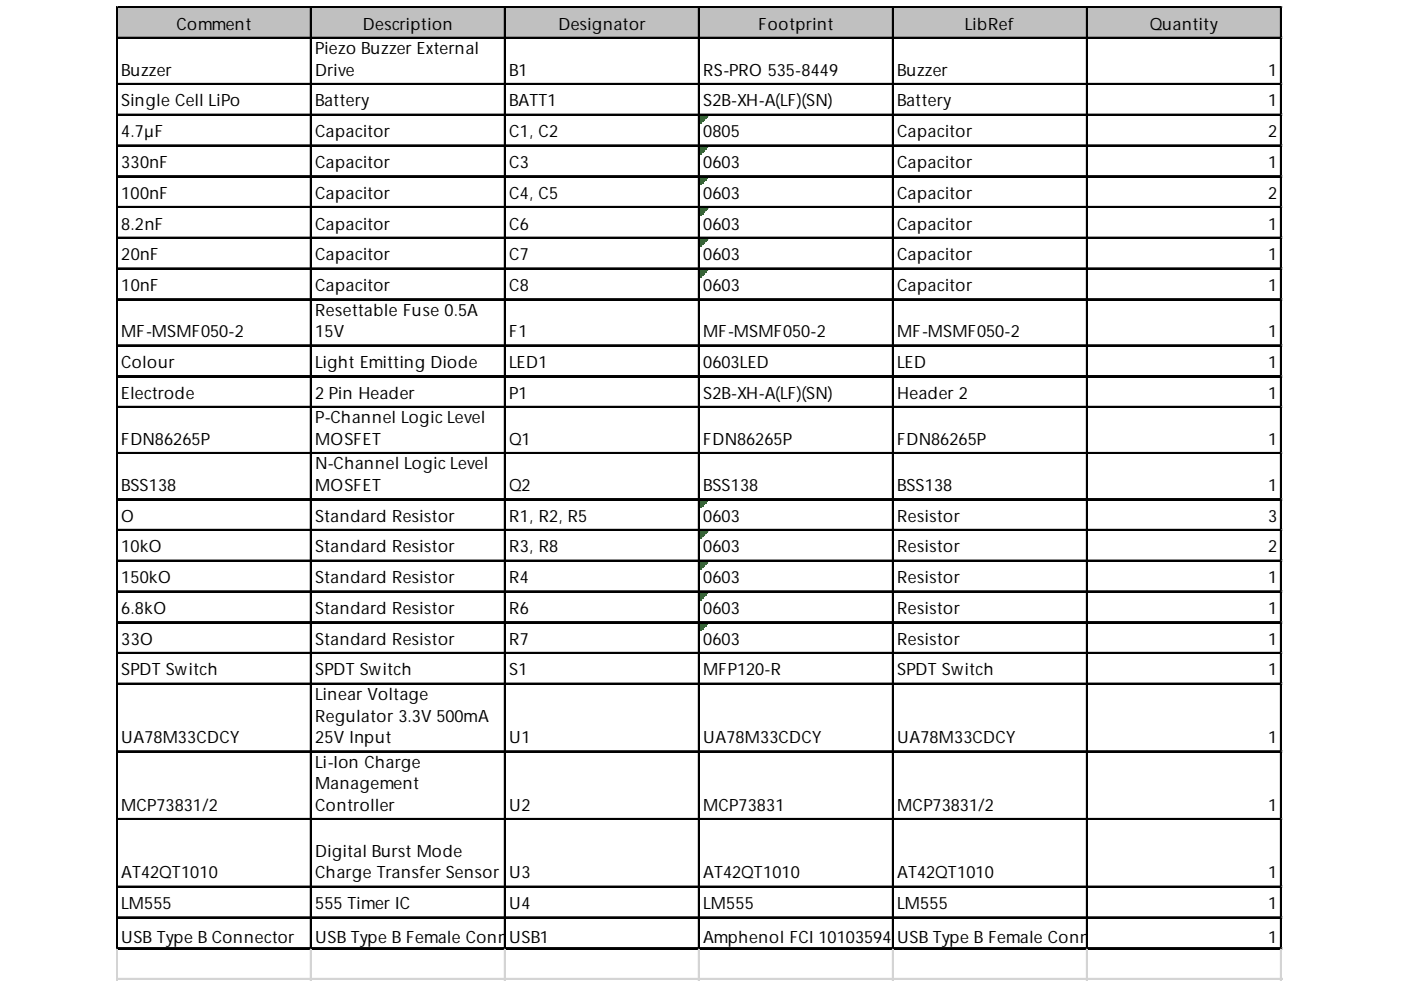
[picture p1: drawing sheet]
<svg xmlns="http://www.w3.org/2000/svg" width="297mm" height="210mm" viewBox="0 0 297 210" stroke-linecap="round" stroke-linejoin="round" font-family="sans-serif">
<defs><g id="words">
<g font-size="3.6">
<text x="37.4" y="6.3">Comment</text>
<text x="66.8" y="11.5">Piezo Buzzer External</text>
<text x="76.9" y="6.3">Description</text>
<text x="118.4" y="6.3">Designator</text>
<text x="160.8" y="6.3">Footprint</text>
<text x="204.6" y="6.3">LibRef</text>
<text x="243.8" y="6.3">Quantity</text>
<text x="25.7" y="16.1">Buzzer</text>
<text x="66.8" y="16.1">Drive</text>
<text x="108" y="16.1">B1</text>
<text x="149.1" y="16.1">RS-PRO 535-8449</text>
<text x="190.2" y="16.1">Buzzer</text>
<text x="268.9" y="16.1">1</text>
<text x="25.7" y="22.6">Single Cell LiPo</text>
<text x="66.8" y="22.6">Battery</text>
<text x="108" y="22.6">BATT1</text>
<text x="149.1" y="22.6">S2B-XH-A(LF)(SN)</text>
<text x="190.2" y="22.6">Battery</text>
<text x="268.9" y="22.6">1</text>
<text x="25.7" y="29.1">4.7µF</text>
<text x="66.8" y="29.1">Capacitor</text>
<text x="108" y="29.1">C1, C2</text>
<text x="149.1" y="29.1">0805</text>
<text x="190.2" y="29.1">Capacitor</text>
<text x="268.9" y="29.1">2</text>
<text x="25.7" y="35.6">330nF</text>
<text x="66.8" y="35.6">Capacitor</text>
<text x="108" y="35.6">C3</text>
<text x="149.1" y="35.6">0603</text>
<text x="190.2" y="35.6">Capacitor</text>
<text x="268.9" y="35.6">1</text>
<text x="25.7" y="42.1">100nF</text>
<text x="66.8" y="42.1">Capacitor</text>
<text x="108" y="42.1">C4, C5</text>
<text x="149.1" y="42.1">0603</text>
<text x="190.2" y="42.1">Capacitor</text>
<text x="268.9" y="42.1">2</text>
<text x="25.7" y="48.7">8.2nF</text>
<text x="66.8" y="48.7">Capacitor</text>
<text x="108" y="48.7">C6</text>
<text x="149.1" y="48.7">0603</text>
<text x="190.2" y="48.7">Capacitor</text>
<text x="268.9" y="48.7">1</text>
<text x="25.7" y="55.2">20nF</text>
<text x="66.8" y="55.2">Capacitor</text>
<text x="108" y="55.2">C7</text>
<text x="149.1" y="55.2">0603</text>
<text x="190.2" y="55.2">Capacitor</text>
<text x="268.9" y="55.2">1</text>
<text x="25.7" y="61.7">10nF</text>
<text x="66.8" y="61.7">Capacitor</text>
<text x="108" y="61.7">C8</text>
<text x="149.1" y="61.7">0603</text>
<text x="190.2" y="61.7">Capacitor</text>
<text x="268.9" y="61.7">1</text>
<text x="25.7" y="71.5">MF-MSMF050-2</text>
<text x="66.8" y="66.9">Resettable Fuse 0.5A</text>
<text x="66.8" y="71.5">15V</text>
<text x="108" y="71.5">F1</text>
<text x="149.1" y="71.5">MF-MSMF050-2</text>
<text x="190.2" y="71.5">MF-MSMF050-2</text>
<text x="268.9" y="71.5">1</text>
<text x="25.7" y="78">Colour</text>
<text x="66.8" y="78">Light Emitting Diode</text>
<text x="108" y="78">LED1</text>
<text x="149.1" y="78">0603LED</text>
<text x="190.2" y="78">LED</text>
<text x="268.9" y="78">1</text>
<text x="25.7" y="84.5">Electrode</text>
<text x="66.8" y="84.5">2 Pin Header</text>
<text x="66.8" y="89.7">P-Channel Logic Level</text>
<text x="108" y="84.5">P1</text>
<text x="149.1" y="84.5">S2B-XH-A(LF)(SN)</text>
<text x="190.2" y="84.5">Header 2</text>
<text x="268.9" y="84.5">1</text>
<text x="25.7" y="94.3">FDN86265P</text>
<text x="66.8" y="94.3">MOSFET</text>
<text x="108" y="94.3">Q1</text>
<text x="149.1" y="94.3">FDN86265P</text>
<text x="190.2" y="94.3">FDN86265P</text>
<text x="268.9" y="94.3">1</text>
<text x="66.8" y="99.5">N-Channel Logic Level</text>
<text x="25.7" y="104.1">BSS138</text>
<text x="66.8" y="104.1">MOSFET</text>
<text x="108" y="104.1">Q2</text>
<text x="149.1" y="104.1">BSS138</text>
<text x="190.2" y="104.1">BSS138</text>
<text x="268.9" y="104.1">1</text>
<text x="25.7" y="110.6">O</text>
<text x="66.8" y="110.6">Standard Resistor</text>
<text x="108" y="110.6">R1, R2, R5</text>
<text x="149.1" y="110.6">0603</text>
<text x="190.2" y="110.6">Resistor</text>
<text x="268.9" y="110.6">3</text>
<text x="25.7" y="117.1">10kO</text>
<text x="66.8" y="117.1">Standard Resistor</text>
<text x="108" y="117.1">R3, R8</text>
<text x="149.1" y="117.1">0603</text>
<text x="190.2" y="117.1">Resistor</text>
<text x="268.9" y="117.1">2</text>
<text x="25.7" y="123.6">150kO</text>
<text x="66.8" y="123.6">Standard Resistor</text>
<text x="108" y="123.6">R4</text>
<text x="149.1" y="123.6">0603</text>
<text x="190.2" y="123.6">Resistor</text>
<text x="268.9" y="123.6">1</text>
<text x="25.7" y="130.2">6.8kO</text>
<text x="66.8" y="130.2">Standard Resistor</text>
<text x="108" y="130.2">R6</text>
<text x="149.1" y="130.2">0603</text>
<text x="190.2" y="130.2">Resistor</text>
<text x="268.9" y="130.2">1</text>
<text x="25.7" y="136.7">33O</text>
<text x="66.8" y="136.7">Standard Resistor</text>
<text x="108" y="136.7">R7</text>
<text x="149.1" y="136.7">0603</text>
<text x="190.2" y="136.7">Resistor</text>
<text x="268.9" y="136.7">1</text>
<text x="25.7" y="143.2">SPDT Switch</text>
<text x="66.8" y="143.2">SPDT Switch</text>
<text x="108" y="143.2">S1</text>
<text x="149.1" y="143.2">MFP120-R</text>
<text x="190.2" y="143.2">SPDT Switch</text>
<text x="268.9" y="143.2">1</text>
<text x="66.8" y="148.4">Linear Voltage</text>
<text x="66.8" y="153">Regulator 3.3V 500mA</text>
<text x="25.7" y="157.6">UA78M33CDCY</text>
<text x="66.8" y="157.6">25V Input</text>
<text x="108" y="157.6">U1</text>
<text x="149.1" y="157.6">UA78M33CDCY</text>
<text x="190.2" y="157.6">UA78M33CDCY</text>
<text x="268.9" y="157.6">1</text>
<text x="66.8" y="162.8">Li-Ion Charge</text>
<text x="66.8" y="167.3">Management</text>
<text x="25.7" y="171.9">MCP73831/2</text>
<text x="66.8" y="171.9">Controller</text>
<text x="108" y="171.9">U2</text>
<text x="149.1" y="171.9">MCP73831</text>
<text x="190.2" y="171.9">MCP73831/2</text>
<text x="268.9" y="171.9">1</text>
<text x="66.8" y="181.7">Digital Burst Mode</text>
<text x="25.7" y="186.2">AT42QT1010</text>
<text x="66.8" y="186.2">Charge Transfer Sensor</text>
<text x="108" y="186.2">U3</text>
<text x="149.1" y="186.2">AT42QT1010</text>
<text x="190.2" y="186.2">AT42QT1010</text>
<text x="268.9" y="186.2">1</text>
<text x="25.7" y="192.8">LM555</text>
<text x="66.8" y="192.8">555 Timer IC</text>
<text x="108" y="192.8">U4</text>
<text x="149.1" y="192.8">LM555</text>
<text x="190.2" y="192.8">LM555</text>
<text x="268.9" y="192.8">1</text>
<text x="25.7" y="199.9">USB Type B Connector</text>
<text x="66.8" y="199.9">USB Type B Female Conn</text>
<text x="107.9" y="199.9">ector Right Angle Throu</text>
<text x="108" y="199.9">USB1</text>
<text x="148.3" y="199.9">gAmHhle</text>
<text x="150.6" y="199.9">h poenol FCI 10103594-</text>
<text x="190.2" y="199.9">USB Type B Female Conn</text>
<text x="190.5" y="199.9">0001LF</text>
<text x="268.9" y="199.9">1</text>
</g>
</g></defs>
<path d="M25 1.7h246.8v6.6h-246.8z" fill="#c0c0c0"/>
<path d="M148.4 24.6h1.7" fill="none" stroke="#008000" stroke-width=".33"/>
<path d="M148.4 24.6h1.7v.3h-1.7z" fill="#008000"/>
<path d="M148.4 24.9h1.3" fill="none" stroke="#008000" stroke-width=".33"/>
<path d="M148.4 24.9h1.3v.3h-1.3z" fill="#008000"/>
<path d="M148.4 25.2h1" fill="none" stroke="#008000" stroke-width=".33"/>
<path d="M148.4 25.2h1v.4h-1z" fill="#008000"/>
<path d="M148.4 25.6h.7" fill="none" stroke="#008000" stroke-width=".33"/>
<path d="M148.4 25.6h.7v.3h-.7z" fill="#008000"/>
<path d="M148.4 25.9h.4" fill="none" stroke="#008000" stroke-width=".33"/>
<path d="M148.4 25.9h.4v.3h-.4z" fill="#008000"/>
<path d="M148.4 31.1h1.7" fill="none" stroke="#008000" stroke-width=".33"/>
<path d="M148.4 31.1h1.7v.3h-1.7z" fill="#008000"/>
<path d="M148.4 31.4h1.3" fill="none" stroke="#008000" stroke-width=".33"/>
<path d="M148.4 31.4h1.3v.3h-1.3z" fill="#008000"/>
<path d="M148.4 31.7h1" fill="none" stroke="#008000" stroke-width=".33"/>
<path d="M148.4 31.7h1v.4h-1z" fill="#008000"/>
<path d="M148.4 32.1h.7" fill="none" stroke="#008000" stroke-width=".33"/>
<path d="M148.4 32.1h.7v.3h-.7z" fill="#008000"/>
<path d="M148.4 32.4h.4" fill="none" stroke="#008000" stroke-width=".33"/>
<path d="M148.4 32.4h.4v.3h-.4z" fill="#008000"/>
<path d="M148.4 37.6h1.7" fill="none" stroke="#008000" stroke-width=".33"/>
<path d="M148.4 37.6h1.7v.3h-1.7z" fill="#008000"/>
<path d="M148.4 37.9h1.3" fill="none" stroke="#008000" stroke-width=".33"/>
<path d="M148.4 37.9h1.3v.4h-1.3z" fill="#008000"/>
<path d="M148.4 38.3h1" fill="none" stroke="#008000" stroke-width=".33"/>
<path d="M148.4 38.3h1v.3h-1z" fill="#008000"/>
<path d="M148.4 38.6h.7" fill="none" stroke="#008000" stroke-width=".33"/>
<path d="M148.4 38.6h.7v.3h-.7z" fill="#008000"/>
<path d="M148.4 38.9h.4" fill="none" stroke="#008000" stroke-width=".33"/>
<path d="M148.4 38.9h.4v.3h-.4z" fill="#008000"/>
<path d="M148.4 44.1h1.7" fill="none" stroke="#008000" stroke-width=".33"/>
<path d="M148.4 44.1h1.7v.4h-1.7z" fill="#008000"/>
<path d="M148.4 44.5h1.3" fill="none" stroke="#008000" stroke-width=".33"/>
<path d="M148.4 44.5h1.3v.3h-1.3z" fill="#008000"/>
<path d="M148.4 44.8h1" fill="none" stroke="#008000" stroke-width=".33"/>
<path d="M148.4 44.8h1v.3h-1z" fill="#008000"/>
<path d="M148.4 45.1h.7" fill="none" stroke="#008000" stroke-width=".33"/>
<path d="M148.4 45.1h.7v.3h-.7z" fill="#008000"/>
<path d="M148.4 45.4h.4" fill="none" stroke="#008000" stroke-width=".33"/>
<path d="M148.4 45.4h.4v.4h-.4z" fill="#008000"/>
<path d="M148.4 50.7h1.7" fill="none" stroke="#008000" stroke-width=".33"/>
<path d="M148.4 50.7h1.7v.3h-1.7z" fill="#008000"/>
<path d="M148.4 51h1.3" fill="none" stroke="#008000" stroke-width=".33"/>
<path d="M148.4 51h1.3v.3h-1.3z" fill="#008000"/>
<path d="M148.4 51.3h1" fill="none" stroke="#008000" stroke-width=".33"/>
<path d="M148.4 51.3h1v.3h-1z" fill="#008000"/>
<path d="M148.4 51.6h.7" fill="none" stroke="#008000" stroke-width=".33"/>
<path d="M148.4 51.6h.7v.4h-.7z" fill="#008000"/>
<path d="M148.4 52h.4" fill="none" stroke="#008000" stroke-width=".33"/>
<path d="M148.4 52h.4v.3h-.4z" fill="#008000"/>
<path d="M148.4 57.2h1.7" fill="none" stroke="#008000" stroke-width=".33"/>
<path d="M148.4 57.2h1.7v.3h-1.7z" fill="#008000"/>
<path d="M148.4 57.5h1.3" fill="none" stroke="#008000" stroke-width=".33"/>
<path d="M148.4 57.5h1.3v.3h-1.3z" fill="#008000"/>
<path d="M148.4 57.8h1" fill="none" stroke="#008000" stroke-width=".33"/>
<path d="M148.4 57.8h1v.4h-1z" fill="#008000"/>
<path d="M148.4 58.2h.7" fill="none" stroke="#008000" stroke-width=".33"/>
<path d="M148.4 58.2h.7v.3h-.7z" fill="#008000"/>
<path d="M148.4 58.5h.4" fill="none" stroke="#008000" stroke-width=".33"/>
<path d="M148.4 58.5h.4v.3h-.4z" fill="#008000"/>
<path d="M148.4 106.1h1.7" fill="none" stroke="#008000" stroke-width=".33"/>
<path d="M148.4 106.1h1.7v.3h-1.7z" fill="#008000"/>
<path d="M148.4 106.4h1.3" fill="none" stroke="#008000" stroke-width=".33"/>
<path d="M148.4 106.4h1.3v.3h-1.3z" fill="#008000"/>
<path d="M148.4 106.7h1" fill="none" stroke="#008000" stroke-width=".33"/>
<path d="M148.4 106.7h1v.4h-1z" fill="#008000"/>
<path d="M148.4 107.1h.7" fill="none" stroke="#008000" stroke-width=".33"/>
<path d="M148.4 107.1h.7v.3h-.7z" fill="#008000"/>
<path d="M148.4 107.4h.4" fill="none" stroke="#008000" stroke-width=".33"/>
<path d="M148.4 107.4h.4v.3h-.4z" fill="#008000"/>
<path d="M148.4 112.6h1.7" fill="none" stroke="#008000" stroke-width=".33"/>
<path d="M148.4 112.6h1.7v.3h-1.7z" fill="#008000"/>
<path d="M148.4 112.9h1.3" fill="none" stroke="#008000" stroke-width=".33"/>
<path d="M148.4 112.9h1.3v.4h-1.3z" fill="#008000"/>
<path d="M148.4 113.3h1" fill="none" stroke="#008000" stroke-width=".33"/>
<path d="M148.4 113.3h1v.3h-1z" fill="#008000"/>
<path d="M148.4 113.6h.7" fill="none" stroke="#008000" stroke-width=".33"/>
<path d="M148.4 113.6h.7v.3h-.7z" fill="#008000"/>
<path d="M148.4 113.9h.4" fill="none" stroke="#008000" stroke-width=".33"/>
<path d="M148.4 113.9h.4v.3h-.4z" fill="#008000"/>
<path d="M148.4 119.1h1.7" fill="none" stroke="#008000" stroke-width=".33"/>
<path d="M148.4 119.1h1.7v.4h-1.7z" fill="#008000"/>
<path d="M148.4 119.5h1.3" fill="none" stroke="#008000" stroke-width=".33"/>
<path d="M148.4 119.5h1.3v.3h-1.3z" fill="#008000"/>
<path d="M148.4 119.8h1" fill="none" stroke="#008000" stroke-width=".33"/>
<path d="M148.4 119.8h1v.3h-1z" fill="#008000"/>
<path d="M148.4 120.1h.7" fill="none" stroke="#008000" stroke-width=".33"/>
<path d="M148.4 120.1h.7v.3h-.7z" fill="#008000"/>
<path d="M148.4 120.4h.4" fill="none" stroke="#008000" stroke-width=".33"/>
<path d="M148.4 120.4h.4v.4h-.4z" fill="#008000"/>
<path d="M148.4 125.6h1.7" fill="none" stroke="#008000" stroke-width=".33"/>
<path d="M148.4 125.6h1.7v.4h-1.7z" fill="#008000"/>
<path d="M148.4 126h1.3" fill="none" stroke="#008000" stroke-width=".33"/>
<path d="M148.4 126h1.3v.3h-1.3z" fill="#008000"/>
<path d="M148.4 126.3h1" fill="none" stroke="#008000" stroke-width=".33"/>
<path d="M148.4 126.3h1v.3h-1z" fill="#008000"/>
<path d="M148.4 126.6h.7" fill="none" stroke="#008000" stroke-width=".33"/>
<path d="M148.4 126.6h.7v.4h-.7z" fill="#008000"/>
<path d="M148.4 127h.4" fill="none" stroke="#008000" stroke-width=".33"/>
<path d="M148.4 127h.4v.3h-.4z" fill="#008000"/>
<path d="M148.4 132.2h1.7" fill="none" stroke="#008000" stroke-width=".33"/>
<path d="M148.4 132.2h1.7v.3h-1.7z" fill="#008000"/>
<path d="M148.4 132.5h1.3" fill="none" stroke="#008000" stroke-width=".33"/>
<path d="M148.4 132.5h1.3v.3h-1.3z" fill="#008000"/>
<path d="M148.4 132.8h1" fill="none" stroke="#008000" stroke-width=".33"/>
<path d="M148.4 132.8h1v.3h-1z" fill="#008000"/>
<path d="M148.4 133.1h.7" fill="none" stroke="#008000" stroke-width=".33"/>
<path d="M148.4 133.1h.7v.4h-.7z" fill="#008000"/>
<path d="M148.4 133.5h.4" fill="none" stroke="#008000" stroke-width=".33"/>
<path d="M148.4 133.5h.4v.3h-.4z" fill="#008000"/>
<g fill="none" stroke="#000" stroke-width=".33">
<path d="M24.7 1.4v199.9M24.9 1.4v199.9M25 1.4h246.8M25 1.6h246.8M25 7.9h246.8M25 8.1h246.8M25 17.7h246.8M25 17.9h246.8M65.8 1.8v199.5M66 1.8v199.5M107 1.8v199.5M107.1 1.8v199.5"/>
<path d="M148.1 1.8v199.5M148.3 1.8v199.5M189.2 1.8v199.5M189.4 1.8v199.5M230.4 1.8v199.5M230.5 1.8v199.5M271.5 1.8v199.5M271.7 1.8v199.5M25 24.2h246.8M25 24.4h246.8M25 30.8h246.8M25 30.9h246.8"/>
<path d="M25 37.3h246.8M25 37.5h246.8M25 43.8h246.8M25 44h246.8M25 50.3h246.8M25 50.5h246.8M25 56.9h246.8M25 57h246.8M25 63.4h246.8M25 63.5h246.8M25 73.2h246.8M25 73.3h246.8"/>
<path d="M25 79.7h246.8M25 79.8h246.8M25 86.2h246.8M25 86.4h246.8M25 96h246.8M25 96.1h246.8M25 105.8h246.8M25 105.9h246.8M25 112.3h246.8M25 112.4h246.8M25 118.8h246.8M25 119h246.8"/>
<path d="M25 125.3h246.8M25 125.5h246.8M25 131.8h246.8M25 132h246.8M25 138.4h246.8M25 138.5h246.8M25 144.9h246.8M25 145h246.8M25 159.2h246.8M25 159.4h246.8M25 173.6h246.8M25 173.7h246.8"/>
<path d="M25 187.9h246.8M25 188.1h246.8M25 194.4h246.8M25 194.6h246.8M25 201h246.8M25 201.1h246.8"/>
</g>
<g fill="none" stroke="#d4d4d4" stroke-width=".33">
<path d="M271.8 1.4h.1M24.7 201.3v6.6M24.9 201.3v6.6M65.8 201.3v6.6M66 201.3v6.6M107 201.3v6.6M107.1 201.3v6.6M148.1 201.3v6.6M148.3 201.3v6.6M189.2 201.3v6.6M189.4 201.3v6.6M230.4 201.3v6.6"/>
<path d="M230.5 201.3v6.6M271.5 201.3v6.6M271.7 201.3v6.6"/>
</g>
<path d="M271.8 1.4l.1 .4z" fill="#d4d4d4"/>
<path d="M271.8 7.9h.1" fill="none" stroke="#d4d4d4" stroke-width=".33"/>
<path d="M271.8 7.9l.1 .4z" fill="#d4d4d4"/>
<path d="M271.8 17.7h.1" fill="none" stroke="#d4d4d4" stroke-width=".33"/>
<path d="M271.8 17.7l.1 .4z" fill="#d4d4d4"/>
<path d="M271.8 24.2h.1" fill="none" stroke="#d4d4d4" stroke-width=".33"/>
<path d="M271.8 24.2l.1 .4z" fill="#d4d4d4"/>
<path d="M271.8 30.8h.1" fill="none" stroke="#d4d4d4" stroke-width=".33"/>
<path d="M271.8 30.8l.1 .3z" fill="#d4d4d4"/>
<path d="M271.8 37.3h.1" fill="none" stroke="#d4d4d4" stroke-width=".33"/>
<path d="M271.8 37.3l.1 .3z" fill="#d4d4d4"/>
<path d="M271.8 43.8h.1" fill="none" stroke="#d4d4d4" stroke-width=".33"/>
<path d="M271.8 43.8l.1 .3z" fill="#d4d4d4"/>
<path d="M271.8 50.3h.1" fill="none" stroke="#d4d4d4" stroke-width=".33"/>
<path d="M271.8 50.3l.1 .4z" fill="#d4d4d4"/>
<path d="M271.8 56.9h.1" fill="none" stroke="#d4d4d4" stroke-width=".33"/>
<path d="M271.8 56.9l.1 .3z" fill="#d4d4d4"/>
<path d="M271.8 63.4h.1" fill="none" stroke="#d4d4d4" stroke-width=".33"/>
<path d="M271.8 63.4l.1 .3z" fill="#d4d4d4"/>
<path d="M271.8 73.2h.1" fill="none" stroke="#d4d4d4" stroke-width=".33"/>
<path d="M271.8 73.2l.1 .3z" fill="#d4d4d4"/>
<path d="M271.8 79.7h.1" fill="none" stroke="#d4d4d4" stroke-width=".33"/>
<path d="M271.8 79.7l.1 .3z" fill="#d4d4d4"/>
<path d="M271.8 86.2h.1" fill="none" stroke="#d4d4d4" stroke-width=".33"/>
<path d="M271.8 86.2l.1 .3z" fill="#d4d4d4"/>
<path d="M271.8 96h.1" fill="none" stroke="#d4d4d4" stroke-width=".33"/>
<path d="M271.8 96l.1 .3z" fill="#d4d4d4"/>
<path d="M271.8 105.8h.1" fill="none" stroke="#d4d4d4" stroke-width=".33"/>
<path d="M271.8 105.8l.1 .3z" fill="#d4d4d4"/>
<path d="M271.8 112.3h.1" fill="none" stroke="#d4d4d4" stroke-width=".33"/>
<path d="M271.8 112.3l.1 .3z" fill="#d4d4d4"/>
<path d="M271.8 118.8h.1" fill="none" stroke="#d4d4d4" stroke-width=".33"/>
<path d="M271.8 118.8l.1 .3z" fill="#d4d4d4"/>
<path d="M271.8 125.3h.1" fill="none" stroke="#d4d4d4" stroke-width=".33"/>
<path d="M271.8 125.3l.1 .3z" fill="#d4d4d4"/>
<path d="M271.8 131.8h.1" fill="none" stroke="#d4d4d4" stroke-width=".33"/>
<path d="M271.8 131.8l.1 .4z" fill="#d4d4d4"/>
<path d="M271.8 138.4h.1" fill="none" stroke="#d4d4d4" stroke-width=".33"/>
<path d="M271.8 138.4l.1 .3z" fill="#d4d4d4"/>
<path d="M271.8 144.9h.1" fill="none" stroke="#d4d4d4" stroke-width=".33"/>
<path d="M271.8 144.9l.1 .3z" fill="#d4d4d4"/>
<path d="M271.8 159.2h.1" fill="none" stroke="#d4d4d4" stroke-width=".33"/>
<path d="M271.8 159.2l.1 .4z" fill="#d4d4d4"/>
<path d="M271.8 173.6h.1" fill="none" stroke="#d4d4d4" stroke-width=".33"/>
<path d="M271.8 173.6l.1 .3z" fill="#d4d4d4"/>
<path d="M271.8 187.9h.1" fill="none" stroke="#d4d4d4" stroke-width=".33"/>
<path d="M271.8 187.9l.1 .3z" fill="#d4d4d4"/>
<path d="M271.8 194.4h.1" fill="none" stroke="#d4d4d4" stroke-width=".33"/>
<path d="M271.8 194.4l.1 .4z" fill="#d4d4d4"/>
<path d="M271.8 201h.1" fill="none" stroke="#d4d4d4" stroke-width=".33"/>
<path d="M271.8 201l.1 .3z" fill="#d4d4d4"/>
<path d="M24.7 207.5h247.2M24.7 207.6h247.2" fill="none" stroke="#d4d4d4" stroke-width=".33"/>
<use href="#words"/>
</svg>
